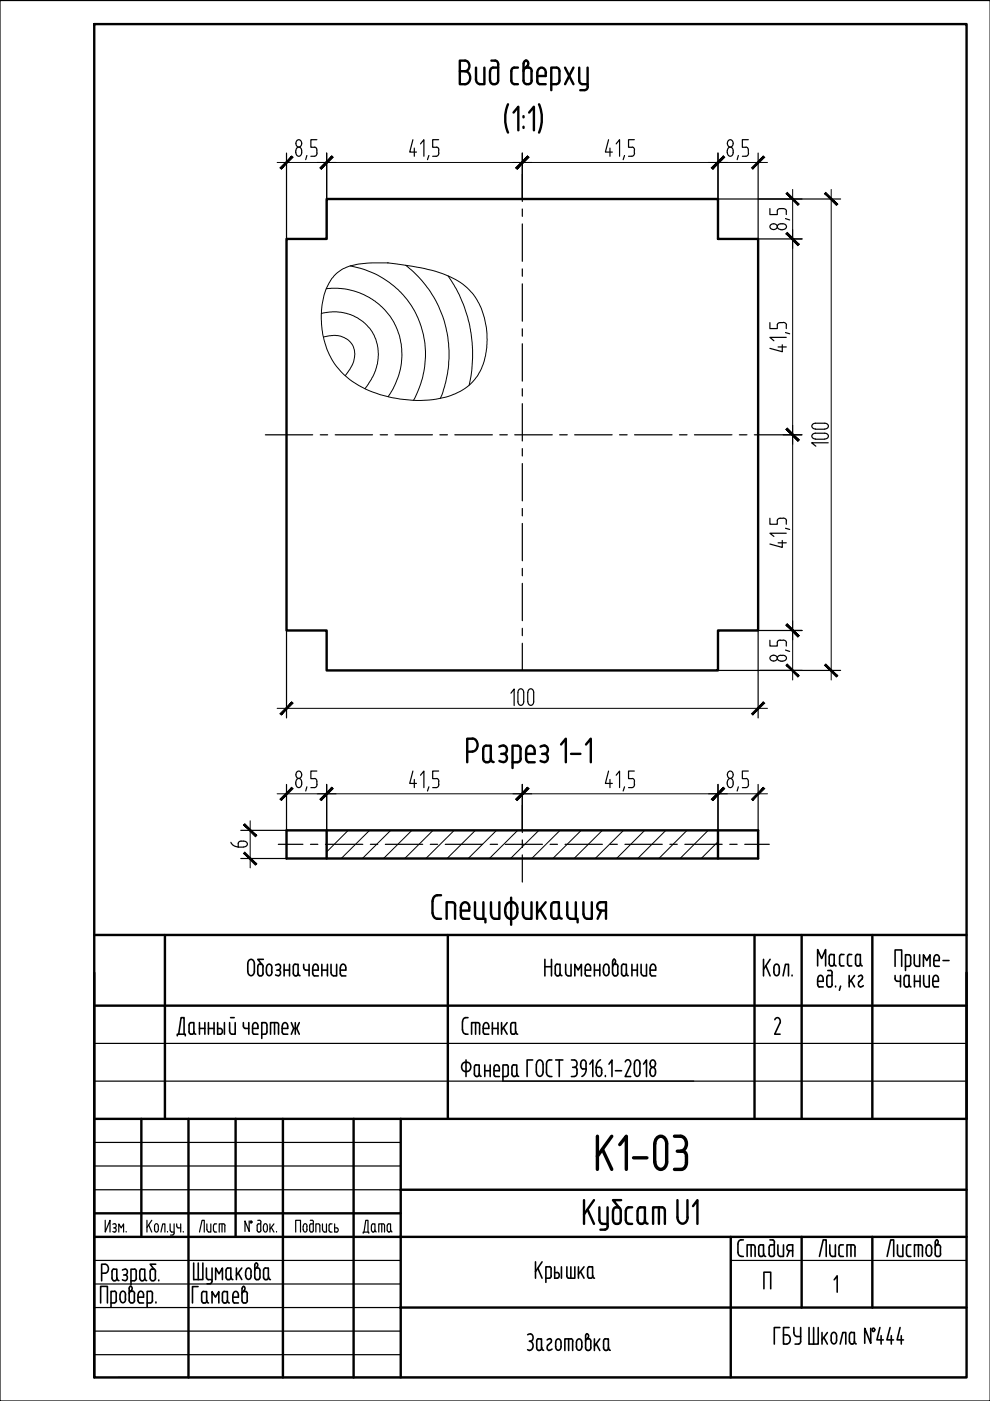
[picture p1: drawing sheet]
<svg xmlns="http://www.w3.org/2000/svg" width="210mm" height="297mm" viewBox="0 0 210 297" stroke-linecap="round" stroke-linejoin="round" font-family="sans-serif">
<defs><g id="words">
<text font-size="11.5" x="125.6" y="249.1">К1-03</text>
<g font-size="5.7">
<text x="188.4" y="210.6">чание</text>
<text x="50.8" y="262.5">док.</text>
</g>
</g></defs>
<!-- layer: 0 -->
<g fill="none" stroke="#000" stroke-width=".25">
<path d="M0 .1h209.9v296.9h-209.9zM60.7 32.5v18.2M62.7 32v.4M62.7 32a.63 .63 0 0 1 .7-.8 .63 .63 0 0 1 .6 .8M62.7 32.3a.63 .63 0 0 0 .7 .8 .63 .63 0 0 0 .6-.8M62.9 29.8a.7 .7 0 0 1 1 .2 .7 .7 0 0 1-.1 1 .7 .7 0 0 1-1-.2 .7 .7 0 0 1 .1-1zM64 32v.4M65.1 33l-.3 .9M66.7 31.2l.4 .3 .1 1M67.2 29.6h-1.3v1.6h.8M67.2 32.4a.64 .64 0 0 1-.5 .7h-.8M69.3 32.5v18.2"/>
<path d="M87.5 29.6l-.6 2.6h1.4M87.8 31.4v1.7M89.2 30.5l.7-.9v3.5M90.9 33l-.3 .9M91.7 33.1h.8M92.6 31.2a1.12 1.12 0 0 1-.1 1.9M93 29.6h-1.3v1.6h.8M110.7 32.5v10.2M129 29.6l-.6 2.6h1.4M129.3 31.4v1.7M130.6 30.5l.8-.9v3.5M132.4 33l-.3 .9"/>
<path d="M134 31.2l.5 .3v.3M134.5 29.6h-1.2v1.6h.7M134.5 31.8v.7M134.5 32.4a.64 .64 0 0 1-.5 .7h-.7M152.2 32.5v18.2h17.9M154.2 32v.4M154.2 32a.63 .63 0 0 1 .6-.8 .63 .63 0 0 1 .6 .8M154.2 32.3a.63 .63 0 0 0 .6 .8 .63 .63 0 0 0 .6-.8M154.4 29.8a.7 .7 0 0 1 1 .2 .7 .7 0 0 1-.1 1 .7 .7 0 0 1-1-.2 .7 .7 0 0 1 .1-1zM155.4 32v.4M156.5 33l-.2 .9M158.2 31.2l.4 .3 .1 1"/>
<path d="M158.7 29.6h-1.3v1.6h.8M158.7 32.4a.64 .64 0 0 1-.6 .7h-.7M160.7 32.5v18.2M110.7 44.3v1.6M110.7 47.5v7.9M110.7 57v1.6M152.2 42.2h26M163.5 47.6a.7 .7 0 0 1 1-.1 .7 .7 0 0 1 .1 1 .7 .7 0 0 1-1 .1 .7 .7 0 0 1-.1-1zM165.4 44.2h.6M165.4 44.2l-.5 .3-.1 1h-1.6v-1.3M165.6 48.7h.3M165.6 48.7a.63 .63 0 0 1-.8-.6 .63 .63 0 0 1 .8-.7 .71 .71 0 0 1 .9 .2 .71 .71 0 0 1 0 .9l-.5 .2"/>
<path d="M166.1 44.2a.64 .64 0 0 1 .7 .6M166.5 46.3l.9 .3M166.7 44.8v.7M110.7 60.2v7.9M110.7 69.7v1.6M110.7 72.9v7.9M165 73.6h1.7M165.4 68.4h.6M165.4 68.4l-.5 .2-.1 1.1h-1.6v-1.3M165.9 73.1v1.5l-2.7-.7M166.1 68.4a.64 .64 0 0 1 .7 .5M166.5 70.5l.9 .3"/>
<path d="M166.7 71.5h-3.5l.9 .7M166.7 68.9v.8M56.3 92.2h10M67.9 92.2h1.6M71.1 92.2h7.9M80.6 92.2h1.6M83.7 92.2h8M93.3 92.2h1.6M96.4 92.2h8M106 92.2h1.6M109.1 92.2h8M110.7 82.4v1.6"/>
<path d="M110.7 85.6v7.9M110.7 95.1v1.6M110.7 98.3v7.9M118.7 92.2h1.6M121.8 92.2h8M131.4 92.2h1.6M134.5 92.2h8M144.1 92.2h1.6M147.2 92.2h8M156.8 92.2h1.6M159.9 92.2h10.2M172.9 93.1h1.9"/>
<path d="M172.9 91h1.9M174.8 91.8h-1.9a.63 .63 0 0 0-.8 .7 .63 .63 0 0 0 .8 .6M174.8 89.7h-1.9a.63 .63 0 0 0-.8 .6 .63 .63 0 0 0 .8 .7M174.9 91.8a.63 .63 0 0 1 .7 .7 .63 .63 0 0 1-.7 .6M174.9 89.7a.63 .63 0 0 1 .7 .6 .63 .63 0 0 1-.7 .7M175.6 93.9h-3.5l.9 .7M110.7 107.8v1.6M110.7 111v7.9M163.2 109.9v1.3h1.6v-.8M165 115.1h1.7M165.4 109.9h.6M165.4 109.9h-.3l-.3 .5"/>
<path d="M165.9 114.6v1.5l-2.7-.8M166.1 109.8a.64 .64 0 0 1 .7 .6M166.5 112l.9 .3M166.7 113.1h-3.5l.9 .6M166.7 110.4v.8M60.7 133.7v18.5M110.7 120.5v1.6M110.7 123.7v7.9M110.7 133.2v1.6M110.7 136.4v5.7M152.2 133.7h17.9M160.7 133.7v18.5"/>
<path d="M163.2 135.7v1.3h1.6v-.8M163.5 139.1a.7 .7 0 0 1 1-.1 .7 .7 0 0 1 .1 1 .7 .7 0 0 1-1 .1 .7 .7 0 0 1-.1-1zM165.4 135.7h.6M165.4 135.7l-.3 .1-.3 .4M165.6 139h.3M165.6 138.9a.63 .63 0 0 0-.8 .6 .63 .63 0 0 0 .8 .7M166 138.9a.63 .63 0 0 1 .8 .6 .63 .63 0 0 1-.8 .7M166.1 135.7a.64 .64 0 0 1 .7 .6M166.5 137.8l.9 .3M166.7 136.3v.7M108.3 147l.7-.9v3.5M110 146.3a.61 .61 0 0 1 .7-.2 .61 .61 0 0 1 .3 .7v2a.63 .63 0 0 1-.6 .7 .63 .63 0 0 1-.6-.7v-2z"/>
<path d="M111.9 146.8v2M111.9 146.8a.63 .63 0 0 1 .7-.8 .63 .63 0 0 1 .6 .8v2a.63 .63 0 0 1-.7 .7 .63 .63 0 0 1-.6-.7M152.2 142.1h26M165.6 140.2h.3M49 178.6a1.61 1.61 0 0 0 1.5 1M50.5 179.6h1.1M51.6 178.3l-.8 .1-.2 .2-.1 1M51.7 178.3a.63 .63 0 0 1 .8 .7 .63 .63 0 0 1-.8 .6M59 179h5.2M60.7 166.3v9.8h-9.6M62.7 165.8v.4M62.7 165.8a.63 .63 0 0 1 .7-.8 .63 .63 0 0 1 .6 .8"/>
<path d="M62.9 163.7a.7 .7 0 0 1 1 .1 .7 .7 0 0 1-.1 1 .7 .7 0 0 1-1-.1 .7 .7 0 0 1 .1-1zM64 165.8a.71 .71 0 0 1-.2 .9 .71 .71 0 0 1-.9 .1l-.2-.6M65.1 166.8l-.3 .9M65.8 179h1.6M67.2 163.5h-1.3v1.6h1l.3 .6M67.2 165.7v.6M67.2 166.3a.64 .64 0 0 1-.5 .7h-.8M69 179h7.9M69.3 166.3v9.8M78.5 179h1.6M81.7 179h7.9M87.5 163.5l-.6 2.6h1.4"/>
<path d="M87.8 165.3v1.7M89.2 164.4l.7-.9v3.5M90.9 166.8l-.3 .9M91.2 179h1.6M91.7 167h.8M93 163.5h-1.3v1.6h1.1l.2 .6M93 165.7v.6M93 166.3a.64 .64 0 0 1-.5 .7M94.4 179h7.9M103.9 179h1.6M107.1 179h7.9M110.7 166.3v10.2"/>
<path d="M110.7 178.1v1.6M116.6 179h1.6M119.8 179h7.9M129 163.5l-.6 2.6h1.4M129.3 179h1.6M129.3 165.3v1.7M130.6 164.4l.8-.9v3.5M132.4 166.8l-.3 .9M132.5 179h7.9M134.5 163.5h-1.2v1.6h1l.2 .6M134.5 165.7v.6M134.5 166.3a.64 .64 0 0 1-.5 .7h-.7"/>
<path d="M142 179h1.6M145.2 179h7.9M152.2 166.3v9.8M154.2 165.8v.4M154.2 165.8a.63 .63 0 0 1 .6-.8 .63 .63 0 0 1 .6 .8M154.4 163.7a.7 .7 0 0 1 1 .1 .7 .7 0 0 1-.1 1 .7 .7 0 0 1-1-.1 .7 .7 0 0 1 .1-1zM154.7 179h1.6M155.4 165.8a.71 .71 0 0 1-.1 .9 .71 .71 0 0 1-.9 .1l-.2-.6M156.5 166.8l-.2 .9M157.9 179h5.2M158.7 163.5h-1.3v1.6h1l.3 .6M158.7 165.7v.6"/>
<path d="M158.7 166.3a.64 .64 0 0 1-.6 .7h-.7M160.7 166.3v9.8M51.1 182h9.6M110.7 181.3v5.7M20 221.2h184.9M20 229.2h184.9M20 242.2h65M20 247.2h65M20 252.3h65M20 272.2h65M20 277.2h65M20 267.2h65"/>
<path d="M154.9 267.2h50M20 282.2h65M20 287.2h65M25 292h179.9"/>
</g>
<g fill="none" stroke="#000" stroke-width=".51">
<path d="M20 5.1h184.9v286.9h-184.9zM60.7 50.7h8.6v-8.5h82.9v8.5h8.5v83h-8.5v8.4h-82.9v-8.4h-8.6zM60.7 176.1h100v5.9h-100zM69.3 176.1v5.9M152.2 176.1v5.9M20 198.2h184.9M35 198.2v39M95 198.2v39M160 198.2v39M170 198.2v39M185 198.2v39M20 206.2v31"/>
<path d="M20 213.2h184.9M204.9 206.2v31"/>
</g>
<g fill="none" stroke="#000" stroke-width=".51">
<path d="M30 237.2v25M40 237.2v54.8M50 237.2v25M60 237.2v54.8M75 237.2v54.8M85 237.2v54.8M204.9 237.2h-184.9v54.8M20 257.2h65M84.8 252.3h120.1M20 262.2h184.9M84.8 277.2h120.1M154.9 262.2v29.8"/>
<path d="M170 262.2v15M185 262.2v15"/>
</g>
<g fill="none" stroke="#000" stroke-width=".34">
<path d="M37.6 219.6v-.3h1.7v.3M37.9 219.3l.5-3.5h.6v3.5M40.1 217.4v1.3a.49 .49 0 0 0 .6 .6M40.1 217.3l.2-.4 .8-.1v2l.2 .4 .2 .1M41.1 218.7l-.2 .5-.2 .1M42.3 218h1.1M42.3 216.8v2.5M43.4 216.8v2.5M44.2 218h1.2M44.2 216.8v2.5M45.4 216.8v2.5M46.1 216.8v2.5h.6a.65 .65 0 0 0 .5-.6 .65 .65 0 0 0-.5-.7h-.6"/>
<path d="M47.6 216.8v2.5M48.7 216.8v1.8a.63 .63 0 0 0 .5 .7h.7v-2.5M48.9 215.8h.8M51.6 216.8v.7l.2 .5h.9M52.5 204.4a.73 .73 0 0 1 .7-1 .73 .73 0 0 1 .7 1M52.5 204.4v1.5a.73 .73 0 0 0 .7 1 .73 .73 0 0 0 .7-1v-1.5M52.7 216.8v2.5M53.6 217.6v1.2M53.6 218.8l.1 .4 1 .1M53.6 217.6a.6 .6 0 0 1 .5-.8 .6 .6 0 0 1 .6 .8M54.7 205v1.6l.4 .3M54.7 217.6v.4h-1.1"/>
<path d="M55 204.5h.4M55 206.9h.4M55.1 204.4l-.2 .1-.2 .4M55.4 204.4l.2 .1 .2 .4M55.8 205v1.4M55.8 206.3l-.2 .5-.2 .1M55.8 203.4h-1.1l.9 1.1M56.5 205.2v.9M56.5 205.2a.6 .6 0 0 1 .6-.8 .6 .6 0 0 1 .6 .8M56.5 206.1a.6 .6 0 0 0 .6 .8 .6 .6 0 0 0 .6-.8M56.6 217.4l-.1 1.6-.3 .3h-.7M56.6 217.3l-.2-.4-.9-.1v3.4"/>
<path d="M57.6 205.2v.9M58.2 216.8v2.5M58.4 206.7l.6 .2M58.7 205.7h.3M59 204.5l-.6 .1M59 204.4a.65 .65 0 0 1 .5 .6 .65 .65 0 0 1-.5 .6 .65 .65 0 0 1 .5 .7 .65 .65 0 0 1-.5 .6M59.1 217.4v1.9M59.1 217.3l-.2-.4-.2-.1h-1.3v2.5M59.8 217.6v1.2M59.9 218.8l.1 .4 1 .1M59.9 217.6a.6 .6 0 0 1 .5-.8 .6 .6 0 0 1 .6 .8M60.2 205.7h1.2"/>
<path d="M60.2 204.5v2.4M61 217.6v.4h-1.2M61.4 204.5v2.4M61.8 216.8l.5 1.2-.5 1.3M62.2 205v1.6l.4 .3M62.3 218h.6M62.6 204.5h.6v1.8l.2 .5 .2 .1M62.6 206.9h.2M62.6 204.4l-.2 .1-.2 .4M62.6 216.8v2.5M63.2 206.3l-.2 .5-.2 .1M63.5 216.8l-.6 1.2 .6 1.3"/>
<path d="M64.4 204.5v.6l.2 .5 .9 .1M65.5 204.5v2.4M66.3 205.2v1.2M66.3 205.2a.6 .6 0 0 1 .6-.8 .6 .6 0 0 1 .6 .8M66.3 206.4l.4 .5M66.6 206.9h.9M67.5 205.2v.5h-1.2M68.2 205.7h1.2M68.2 204.5v2.4M69.4 204.5v2.4M70.2 204.5v1.7a.63 .63 0 0 0 .5 .7M71.4 204.5v2.4h-.7"/>
<path d="M72.1 205.2v1.2M72.2 206.4l.3 .5M72.2 205.2a.6 .6 0 0 1 .5-.8 .6 .6 0 0 1 .6 .8M72.5 206.9h.8M73.3 205.2v.5h-1.2M98.7 219.3h.5M98.7 215.8h.5M98.7 215.8a.78 .78 0 0 0-.6 .8l-.1 1.8a.86 .86 0 0 0 .7 .8M100.8 216.8v2.5M101.3 216.8h-1.3v2.5M101.3 216.8l.2 .1 .2 .4M101.7 217.4v1.9"/>
<path d="M102.4 217.6v1.2M102.5 218.8l.3 .5M102.5 217.6a.6 .6 0 0 1 .6-.8 .6 .6 0 0 1 .5 .8M102.8 219.3h.8M103.6 217.6v.4h-1.2M104.4 218h1.2M104.4 216.8v2.5M105.6 216.8v2.5M106.3 216.8v2.5M106.7 217.9l.8 1.4M107.5 216.8l-1.2 1.6M108.3 217.4v1.6l.4 .3"/>
<path d="M108.7 216.8h.6v2M108.7 216.8l-.2 .1-.2 .4M109.7 219.3l-.2-.1-.2-.5a.51 .51 0 0 1-.6 .6M115.5 205h1.4M115.5 203.4v3.5M116.9 203.4v3.5M117.7 205l.1 1.6 .3 .3M118.1 204.5h.6v1.8l.2 .5 .2 .1M118.1 206.9h.3M118.1 204.4l-.2 .1-.2 .4M118.8 206.3l-.2 .5-.2 .1M119.9 204.5v1.7a.63 .63 0 0 0 .6 .7"/>
<path d="M121.1 204.5v2.4h-.7M121.9 206.9v-2.4l.7 1.2 .7-1.2v2.4M124.1 205.2v1.2M124.1 206.4l.3 .5M124.1 205.2a.6 .6 0 0 1 .6-.8 .6 .6 0 0 1 .5 .8M124.4 206.9h.8M125.2 205.2v.5h-1.1M126 204.5v2.4M126 205.7h1.2M127.2 204.5v2.4M127.9 205.2a1.55 1.55 0 0 0 .4 1.6 .6 .6 0 0 0 .6-.1 .6 .6 0 0 0 .2-.6v-.9M128 205.2a.6 .6 0 0 1 .5-.8 .6 .6 0 0 1 .6 .8"/>
<path d="M129.9 203.8v2.6M129.9 206.3l.2 .5 .2 .1M130.2 203.4l.3 .3-.1 .5M130.2 203.4l-.3 .4M130.3 204.5h.3M130.3 206.9h.3M130.3 204.4l-.2 .1-.2 .4M130.4 204.2l-.3 .3M130.6 204.4l.2 .1 .2 .4M131 205v1.4M131 206.3l-.2 .5-.2 .1M131.8 205v1.6l.4 .3"/>
<path d="M132.2 204.5h.6v1.8l.2 .5 .2 .1M132.2 206.9h.2M132.2 204.4l-.2 .1-.2 .4M132.8 206.3l-.2 .5-.2 .1M134 205.7h1.1M134 204.5v2.4M135.1 204.5v2.4M135.9 204.5v1.7a.63 .63 0 0 0 .6 .7M137.1 204.5v2.4h-.7M137.8 205.2v1.2M137.9 206.4l.3 .5M137.9 205.2a.6 .6 0 0 1 .6-.8 .6 .6 0 0 1 .5 .8"/>
<path d="M138.2 206.9h.8M139 205.2v.5h-1.2M161.9 203.4v3.5M162.4 204.8l.9 2.1M163.3 203.4l-1.4 2.1M164.1 205.2v.9a.6 .6 0 0 0 .6 .8 .6 .6 0 0 0 .5-.8v-.9M164.1 205.2a.6 .6 0 0 1 .6-.8 .6 .6 0 0 1 .5 .8M164.3 216.2a.61 .61 0 0 1 .8-.4 .61 .61 0 0 1 .3 .8l-1.1 2.7h1.1M166 206.9l.5-2.4h.7v2.4M167.9 206.7v.2M173.4 204.8v-3.5l.8 1.9 .8-1.9v3.5M173.4 207.6v1.2"/>
<path d="M173.4 208.8l.2 .4h.9M173.4 207.6a.6 .6 0 0 1 .6-.8 .6 .6 0 0 1 .5 .8v.5h-1.1M175.3 207.3l.1 1.7 .3 .2M175.5 205.8h.5M175.7 206.8h.7M175.7 206.8l-.2 .1-.2 .4M175.8 202.9v1.4a.53 .53 0 0 0 .5 .5 .53 .53 0 0 0 .6-.5M176 205.7l.2 .1 .2 .5M176.2 202.4h.7v1.9M176.2 202.3l-.2 .1-.2 .5M176.4 206.3v2.4M176.4 208.7l-.2 .5h-.5"/>
<path d="M176.9 204.3l.2 .4 .2 .1M177.2 209.1v.1M178 202.9l.1 1.6 .3 .3h.5M178.2 209.1l-.2 .9M178.4 202.4h.5M178.4 202.3l-.2 .1-.2 .5M179.7 202.9l.1 1.6 .3 .3M180 206.8v2.4M180.1 204.8h.5M180.1 202.4h.5M180.1 202.3l-.2 .1-.2 .5M180.4 207.8l.8 1.4"/>
<path d="M181.2 206.8l-1.2 1.6M181.4 202.9l.1 1.6 .3 .3M181.8 202.4h.6v1.9l.2 .4 .2 .1M181.8 204.8h.2M181.8 202.3l-.2 .1-.2 .5M182.1 208.2a.61 .61 0 0 0 0 .9 .61 .61 0 0 0 .9-.1M182.5 204.3l-.2 .4-.2 .1M182.6 206.8l.2 .1v.5l-.7 .8M182.6 206.8l-.6 .2M189.8 204.9v-3.5h1.4v3.5M193.1 204.4l-.1-1.7-.3-.3h-.7v3.4M193.8 202.4v1.8"/>
<path d="M195 202.4v2.5h-.6M195.8 204.9v-2.5l.7 1.3 .7-1.3v2.5M198 203.2v1.3M198 203.2a.6 .6 0 0 1 .6-.8 .6 .6 0 0 1 .6 .8M199.1 203.2v.5h-1.1M199.9 203.7h1.3M98.6 225.2a.99 .99 0 0 1 1.2 .7 .99 .99 0 0 1-.7 1.2M98.6 227.2h.5M98.6 225.2a1 1 0 0 0-.7 1 1 1 0 0 0 .7 .9M98.8 224.7v3.5M100.6 227.7l.2 .4 .2 .1M101 225.8h.6v1.9"/>
<path d="M101 228.2h.2M101 225.7l-.4 .3v1.7M101.6 227.7l.2 .4 .2 .1M101.6 227.7l-.2 .4-.2 .1M102.8 227h1.1M102.8 225.8v2.4M103.9 225.8v2.4M104.7 227h1.2a.99 .99 0 0 0-.6-1.3 .7 .7 0 0 0-.6 .8v1.3l.4 .4M105 228.2h.9M106.6 228.2h.8M107.4 225.8h-.8v3.3M107.4 225.7l.2 .1 .2 .5-.1 1.4"/>
<path d="M107.8 227.7l-.2 .4-.2 .1M108.5 227.7l.2 .4 .2 .1M108.9 225.8h.7v1.9M108.9 228.2h.3M108.9 225.7l-.3 .3-.1 1.7M109.6 227.7l.2 .4 .2 .1M109.6 227.7l-.2 .4-.2 .1M112.9 224.7h-1.1v3.5M113.7 225.7v1.6M113.7 227.3a.73 .73 0 0 0 .7 .9 .73 .73 0 0 0 .7-.9M113.7 225.7a.73 .73 0 0 1 .7-1 .73 .73 0 0 1 .7 1v1.6M115.9 225.6v1.7a.78 .78 0 0 0 .6 .9"/>
<path d="M116.5 228.2h.5M117 224.7h-.5a.78 .78 0 0 0-.6 .9M117.8 224.7h1.5M118.6 224.7v3.5M121.2 224.7h.6a.82 .82 0 0 1 .5 .8 .82 .82 0 0 1-.5 .8M121.2 228.2h.6M121.4 226.3h.5M121.9 226.3l.2 .1 .2 .4M122.3 227.5a.63 .63 0 0 1-.5 .7M122.3 226.9v.6M123.1 225.5v.5M123.1 225.5a.6 .6 0 0 1 .6-.8 .6 .6 0 0 1 .6 .8"/>
<path d="M123.1 226l.1 .3 .4 .3M124.2 225.5v1.1h-.6M124.3 226.7a1.71 1.71 0 0 1-.9 1.5M125.1 225.6l.6-.9v3.5M126.4 226.3h.7M126.4 226.3v1.1M126.4 227.4a.6 .6 0 0 0 .6 .8 .6 .6 0 0 0 .6-.8M127.1 226.3l.4 .3 .1 .3M127.3 224.7a1.61 1.61 0 0 0-.9 1.6M127.6 226.9v.5M128.4 228v.2M129.1 225.6l.7-.9v3.5"/>
<path d="M130.5 227h1.3M132.6 225.1a.61 .61 0 0 1 .8-.4 .61 .61 0 0 1 .3 .8v.3M133.6 225.9l-1.1 2.3h1.2M134.5 225.5v1.9M134.5 225.5a.6 .6 0 0 1 .6-.8 .6 .6 0 0 1 .6 .8v1.9a.6 .6 0 0 1-.6 .8 .6 .6 0 0 1-.6-.8M136.4 225.6l.7-.9v3.5M137.8 227.1v.3a.6 .6 0 0 0 .6 .8 .6 .6 0 0 0 .6-.8v-.3M137.8 227.1a.6 .6 0 0 1 .6-.8 .6 .6 0 0 1 .6 .8M138 225a.57 .57 0 0 1 .7-.2 .57 .57 0 0 1 .3 .7 .6 .6 0 0 1-.6 .8 .6 .6 0 0 1-.6-.8zM21.3 276.3v-3.6h1.5v3.6M21.5 269.9h.8a1 1 0 0 0 .7-.9 1 1 0 0 0-.7-1h-.8v3.6M23.5 276.3h.8"/>
<path d="M23.7 271l.2 .4 .3 .1M24.1 269.1h.7v1.9M24.1 271.6h.3M24.2 269.1l-.4 .2-.1 1.7M24.4 271.5l.4-.3v-.2l.2 .4 .2 .1M24.6 274.3v1.4M24.7 275.7l-.2 .4-.2 .1M24.7 274.3l-.2-.5h-1v3.3M25.4 274.6v.8M25.5 274.5a.6 .6 0 0 1 .6-.7 .6 .6 0 0 1 .5 .7M25.5 275.4a.6 .6 0 0 0 .6 .8 .6 .6 0 0 0 .5-.8M26.2 270.3h.3"/>
<path d="M26.5 269.1l-.5 .2M26.6 269.1a.65 .65 0 0 1 .4 .6 .65 .65 0 0 1-.4 .6 .63 .63 0 0 1 .3 .9 .63 .63 0 0 1-.9 .1M26.6 274.6v.8M27.8 271.6h.7M27.8 276.3h.3M27.9 273.5l-.3 .4M27.9 273.5l.1-.5-.3-.3-.3 .5v2.5l.2 .4 .2 .1M28.1 273.8h-.5l-.2 .5M28.1 273.8h.2l.2 .5M28.5 269.1h-.7v3.3M28.5 274.3v1.4M28.5 269.1h.2l.2 .5v1.4"/>
<path d="M28.5 275.7l-.2 .4-.2 .1M28.9 271l-.2 .4-.2 .1M29.3 274.6v1.2M29.3 275.8l.3 .4M29.3 274.5a.6 .6 0 0 1 .6-.7 .6 .6 0 0 1 .5 .7M29.6 276.3h.8M29.6 271l.2 .4 .2 .1M30 269.1h.7v1.9M30 271.6h.3M30 269.1l-.3 .2-.1 1.7M30.3 271.5l.3-.3 .1-.2 .2 .4 .2 .1M30.4 274.6v.4h-1.1"/>
<path d="M31.2 276.3h.7M31.8 271l.2 .4 .2 .1M31.9 273.8h-.7v3.3M31.9 273.8h.2l.2 .5M32.2 271.6h.4M32.2 269.1h.4M32.2 269.1l-.3 .2-.1 1.7M32.3 274.3v1.4M32.3 275.7l-.2 .4-.2 .1M32.6 269.1h.2l.2 .5M32.9 269.6v1.4M33 271l-.2 .4-.2 .1"/>
<path d="M33 268h-1.2l.9 1.2M33.1 276v.3M33.7 271.4v.2M41.1 267.8v3.5h1.9v-3.5M42 272.8h-1.2v3.5M42 267.8v3.5M42.8 274.3v1.4a.51 .51 0 0 0 .6 .6M43.1 273.8h.7v1.9M43.2 273.8l-.2 .1-.2 .4M43.8 270.8l.2 .4 1 .1M43.8 268.8v2M43.8 275.7l.2 .5 .2 .1"/>
<path d="M43.9 275.7l-.2 .5-.2 .1M43.9 272.2h.6M45 271.6l-.2 .5h-.2M45 276.3v-2.5l.7 1.2 .7-1.2v2.5M45 268.8v2.8M45.7 271.3v-2.5l.7 1.3 .8-1.3v2.5M47.2 274.3v1.4a.53 .53 0 0 0 .5 .6 .53 .53 0 0 0 .5-.6M47.5 273.8h.7v1.9M47.6 273.8l-.2 .1-.2 .4M47.9 270.8l.2 .4 .2 .1M48.2 275.7l.2 .5 .2 .1M48.3 268.8h.6v2"/>
<path d="M48.3 268.8l-.3 .3-.1 1.7M49.4 274.6v1.2M49.4 271.3l-.2-.1-.2-.4a.51 .51 0 0 1-.7 .5M49.4 275.8l.2 .4 .9 .1M49.4 274.6a.6 .6 0 0 1 .6-.8 .6 .6 0 0 1 .5 .8M50.1 268.8v2.5M50.5 269.9l.8 1.4M50.5 274.6v.4h-1.1M51.3 268.8l-1.2 1.6M51.3 273.2v2.5l.2 .5 .2 .1M51.7 272.7l.2 .3-.1 .5M51.7 272.7l-.3 .5"/>
<path d="M51.7 273.8h.3M51.7 273.8l-.2 .1-.2 .4M51.8 273.5l-.3 .4M52 273.8l.3 .1 .2 .4M52.1 269.6v.9M52.1 269.6a.6 .6 0 0 1 .6-.8 .6 .6 0 0 1 .6 .8M52.1 270.5a.6 .6 0 0 0 .6 .8 .6 .6 0 0 0 .6-.8M52.4 274.3v1.4M52.5 275.7l-.2 .5-.6 .1M53.2 269.6v.9M54 270.8l.2 .4 .2 .1M54 268.3v2.5"/>
<path d="M54.3 267.8l-.3 .4M54.4 267.8l.3 .5-.5 .6M54.4 268.8l.5 .1 .2 .2v1.7M54.4 268.8l-.2 .1-.2 .5M55.1 270.8l-.2 .4-.5 .1M55.9 270.8l.2 .4 .2 .1M56.3 268.8h.6v2M56.3 271.3h.2M56.3 268.8l-.4 .3v1.7M56.5 271.3l.4-.3v-.2l.2 .4 .2 .1M113.5 267.5v3.5M114 268.9l.9 2.1"/>
<path d="M114.9 267.5l-1.4 2.1M115.7 271h.8M116.5 268.6h-.8v3.3M116.5 268.5l.2 .1 .2 .5M116.8 269.1v1.4M116.9 270.5l-.2 .4-.2 .1M117.6 268.6v2.4h.5M117.6 269.8h.5M118.1 269.8a.65 .65 0 0 1 .5 .6 .65 .65 0 0 1-.5 .6M119 268.6v2.4M120.2 268.6v1.9l.2 .4 .2 .1h1.3v-2.4M121 268.6v2.4"/>
<path d="M122.6 268.6v2.4M123.1 269.6l.7 1.4M123.8 268.6l-1.2 1.6M124.6 269.1v1.4a.51 .51 0 0 0 .7 .5M125 268.6h.6v1.9l.2 .4 .2 .1M125 268.5l-.2 .1-.2 .5M125.7 270.5l-.2 .4-.2 .1M157.1 266.4h.5M157.6 262.9h-.5a.78 .78 0 0 0-.6 .8v1.8a.78 .78 0 0 0 .6 .8M159.3 263.9v2.5M160.1 264.5l-.2-.5-.2-.1h-1.3v2.5M160.1 264.5v1.9"/>
<path d="M160.9 264.5l.2-.5 .8-.1v2M160.9 264.5v1.4a.53 .53 0 0 0 .5 .5 .53 .53 0 0 0 .5-.5l.1 .2 .3 .3M162 273.2v-3.5h1.4v3.5M163.1 264.5v1.6a.63 .63 0 0 0 .9 .2l.2-.4M163.2 262.9h.8l.2 .5M164.2 263.9l-.9 .1-.2 .5M164.2 263.4v2.5M164.9 265.7a.63 .63 0 0 0 .6 .7M164.9 263.9v1.8M166.1 263.9v2.5h-.7M167.3 263.9h.8v2.5M167.3 265.2h.8"/>
<path d="M167.3 263.9a.65 .65 0 0 0-.5 .6 .65 .65 0 0 0 .5 .7M167.4 265.2l-.5 1.2M173.7 266.4l.8-3.5h.7v3.5M175.9 263.9v1.8M176.9 271.3l.6-.8v3.5M177.1 263.9v2.5h-.6a.63 .63 0 0 1-.5-.7M177.9 264.5v1.6l.4 .3M178.3 266.4h.5M178.3 263.9h.5M178.3 263.9l-.2 .1-.2 .5M180.4 263.9v2.5M181.3 264.5v1.9"/>
<path d="M181.3 264.5l-.2-.5-.2-.1h-1.3v2.5M188.1 266.4l.7-3.5h.7v3.5M190.3 263.9v1.8M191.4 263.9v2.5h-.6a.63 .63 0 0 1-.5-.7M192.2 264.5v1.4M192.2 265.9l.2 .4 .7 .1M193.1 263.9l-.7 .1-.2 .5M194.7 263.9v2.5M195.6 264.5v1.9M195.6 264.5l-.2-.5-.2-.1h-1.3v2.5M196.3 264.7v.9M196.4 264.7a.6 .6 0 0 1 .6-.8 .6 .6 0 0 1 .5 .8"/>
<path d="M197.5 264.7a1.42 1.42 0 0 1-.3 1.6 .6 .6 0 0 1-.6-.1 .6 .6 0 0 1-.2-.6M198.3 263.3v2.8l.2 .2 .5 .1M198.6 262.9l.3 .3-.1 .5M198.6 262.9l-.3 .4M198.8 263.7l-.3 .3M199 263.9l-.5 .1-.2 .5M199 263.9l.2 .1 .2 .5M199.4 264.5v1.4l-.2 .4-.2 .1M111.9 286.2l.4 .1M111.9 283a.78 .78 0 0 1 1.2 .3 .78 .78 0 0 1-.6 1.1M112.2 284.4h.2M112.3 284.4a1 1 0 0 1 .7 .9 1 1 0 0 1-.7 1"/>
<path d="M114.2 283.9h.6v1.9M114.2 286.3h.2M114.2 283.8l-.2 .1-.2 .5v1.4l.2 .4 .2 .1M114.4 286.3l.4-.3 .1-.2 .1 .4 .3 .1M116.6 283.8l-.6 .3M116.6 283.8l.3 .3-.1 .5M116.8 284.7l-.7 .6-.1 .4a.54 .54 0 0 0 .5 .6M117 286l-.5 .3M117.8 284.7a.6 .6 0 0 1 .6-.8 .6 .6 0 0 1 .6 .8M117.8 285.5a.6 .6 0 0 0 .6 .8 .6 .6 0 0 0 .6-.8M117.8 284.7v.8M119 284.7v.8"/>
<path d="M120.6 283.9v2.4M121 283.9h-1.2v2.4M121.1 283.8l.2 .1 .2 .5-.1 1.9M122.2 284.7v.8M122.2 284.7a.6 .6 0 0 1 .6-.8 .6 .6 0 0 1 .6 .8M122.2 285.5a.6 .6 0 0 0 .6 .8 .6 .6 0 0 0 .6-.8M123.4 284.7v.8M124.2 283.2v2.6l.2 .4 .2 .1M124.5 282.8l-.3 .4M124.5 282.8l.3 .3-.1 .5M124.5 286.3h.3M124.5 283.9h.3"/>
<path d="M124.6 283.8l-.2 .1-.2 .5M124.7 283.6l-.4 .4M124.9 283.8l.3 .3 .1 1.7-.2 .4-.2 .1M126 283.9v2.4M126.4 284.9l.8 1.4M127.2 283.9l-1.2 1.5M128.4 283.9h.6v1.9M128.4 286.3h.2M128.4 283.8l-.4 .3v1.7l.2 .4 .2 .1M129 285.8l.2 .4 .2 .1M129 285.8l-.2 .4-.2 .1M165.4 281.5h-1.2v3.5"/>
<path d="M166.1 283h.8a1 1 0 0 1 .7 1 1 1 0 0 1-.7 .9M167.3 281.5h-1.2v3.5h.7M168.3 281.5v1a.78 .78 0 0 0 .7 .9M168.6 285h.7M169 283.4h.8M169.8 281.5v2.9l-.2 .5h-.2M171.5 281.5v3.5h2v-3.5M172.5 281.5v3.5M174.3 282.5v2.5M174.7 283.6l.7 1.4M175.4 282.5l-1.1 1.6M176.4 282.7a.57 .57 0 0 1 .7-.1 .57 .57 0 0 1 .3 .7v.8a.6 .6 0 0 1-.6 .8 .6 .6 0 0 1-.6-.7z"/>
<path d="M178.1 285l.6-2.5h.6v2.5M180.1 283v1.4M180.1 284.4l.2 .5h.2M180.5 282.5h.6v1.9l.2 .5h.2M180.5 285h.3M180.5 282.5h-.2l-.2 .5M181.2 284.4l-.2 .5h-.2M184.6 281.6v3.2l-1.3-3.2v3.2M186.6 281.5l-.7 2.6h1.4M186.8 283.2v1.8M188.7 281.5l-.7 2.6h1.4M189 283.2v1.8"/>
<path d="M190.8 281.5l-.6 2.6h1.4M191.1 283.2v1.8"/>
<circle cx="185.1" cy="281.9" r=".32"/>
</g>
<g fill="none" stroke="#000" stroke-width=".25">
<path d="M22.3 258.7v2.5l1-2.5v2.5M23.9 259.6a.45 .45 0 0 1 .7 .1 .45 .45 0 0 1-.3 .6 .44 .44 0 0 1 .3 .7 .44 .44 0 0 1-.7 .1M31.2 258.7v2.5M31.5 259.7l.7 1.5M32.2 258.7l-1 1.6M36.1 259.5v1.3M36.9 259.5v2l-.3 .3M37.5 259.5v.5M37.5 260l.3 .3M38.3 259.5v1.7M43.9 259.5v1.2M44.7 259.5v1.7h-.5"/>
<path d="M45.3 259.9v.9M45.6 259.5h.3M45.6 259.5l-.3 .3M47.1 259.5v1.7M47.4 259.5h-.9v1.7M47.4 259.5l.3 .3M47.7 259.9v1.3M65.7 259.9v1.1l.2 .2M65.8 258.7h.4M66.2 258.7l.3 .4M66.4 259.5h-.6l-.1 .3M66.4 259.1v1.7"/>
<path d="M67.8 259.8l-.1-.3h-.7v1.7M67.8 259.9v1.3M68.4 259.5v1.2M69.2 259.5v1.7h-.5M69.8 259.9v1.1l.2 .2M70.4 259.5h-.5l-.1 .3M71 259.5v1.7h.4a.47 .47 0 0 0 .3-.4 .47 .47 0 0 0-.3-.5h-.4M78.7 259.9v.9M78.8 259.8l.1-.3h.6v1.3M80.9 259.5v1.7M81.5 259.9v1.3M81.5 259.8l-.2-.3h-1v1.7"/>
<path d="M82.1 259.9l.1 1.1 .2 .2M82.4 259.5h.4v1.3M82.4 259.5l-.3 .3M24.1 260.3h.2M25.2 261.2v-1.7l.5 .8 .5-.8v1.7M26.8 261.1v.1M32.8 260l.2-.5 .2-.1 .2 .1 .2 .5M32.8 260.7l.2 .4 .2 .1 .2-.1 .2-.4M32.8 260v.7M33.6 260v.7M34.1 261.2l.4-1.7h.5v1.7M35.5 261.1v.1"/>
<path d="M36.1 260.8l.3 .4M36.2 261.9h.4M36.4 261.2h.5M37.8 260.3h.5M38.9 261.1v.1M42.3 261.2l.5-2.5h.5v2.5M43.9 260.7l.2 .4 .2 .1M45.3 260.8l.3 .4M45.6 261.2h.3M62.7 261.2v-2.5h1v2.5M64.3 260v.7M64.3 260l.2-.5 .2-.1 .2 .1 .2 .5"/>
<path d="M64.3 260.7l.2 .4 .2 .1 .2-.1 .2-.4M65.1 260v.7M65.9 261.2h.3M66.5 260.8l-.3 .4M68.4 260.7l.2 .4 .2 .1M70 261.2h.4M77 261.5v-.3h1.2v.3M77.2 261.2l.4-2.5h.4v2.5M78.8 260.8l.3 .4M79 261.2h.2M79.5 260.8l.3 .4M79.5 260.8l-.3 .4"/>
<path d="M82.4 261.2h.1M82.6 261.2l.2-.4 .3 .4"/>
</g>
<g fill="none" stroke="#000" stroke-width=".51">
<path d="M97.5 12.9h1.1a1.15 1.15 0 0 1 .9 1.1 1.15 1.15 0 0 1-.9 1.1 1.41 1.41 0 0 1 1.1 1.4 1.41 1.41 0 0 1-1.1 1.4h-1.1zM97.5 15.1h1.1M100.9 16.8a.91 .91 0 0 0 .8 1M100.9 14.3v2.5M102.7 14.3v3.6h-1M103.9 15.1v2M103.9 17.1a.69 .69 0 0 0 .6 .7M104.2 12.9h.8a.69 .69 0 0 1 .6 .7v3.5a.68 .68 0 0 1-.6 .7M104.5 17.9h.5M105.6 14.3h-1.1a.69 .69 0 0 0-.6 .8M108.4 15.1v2a.69 .69 0 0 0 .6 .7M109 17.9h.8"/>
<path d="M109.8 14.3h-.8a.69 .69 0 0 0-.6 .8M111 13.5v3.6a.69 .69 0 0 0 .6 .7M111.5 12.9l-.4 .3-.1 .3M111.5 12.8a.7 .7 0 0 1 .3 1.2M111.6 14.3h.5a.69 .69 0 0 1 .6 .8M111.6 17.9h.5M111.6 14.3a.69 .69 0 0 0-.6 .8M111.8 14l-.5 .5M112.7 15.1v2M112.7 17.1a.69 .69 0 0 1-.6 .7M113.9 17.2l.1 .3 .4 .3M114.4 17.9h1.3"/>
<path d="M115.7 15.5v.6h-1.8M115.7 15.5a.93 .93 0 0 0-.9-1.2 .93 .93 0 0 0-.9 1.2v1.7M116.9 17.9h1.1M118.6 15.1v2a.69 .69 0 0 1-.6 .7M118.6 15.1a.69 .69 0 0 0-.6-.8h-1.1v4.8M119.8 14.3l1.8 3.6M121.6 14.3l-1.8 3.6M122.8 14.3v2.8a.69 .69 0 0 0 .6 .7M123 19.1h1M123.4 17.9h1.2M124.6 14.3v4.1M124.6 18.3a.69 .69 0 0 1-.6 .8"/>
<path d="M107.7 22.1a7.7 7.7 0 0 0 0 6M108.9 23.9l1-1.3v5M111 24.6v.3M111 26.9v.2M112.2 23.9l1-1.3v5M114.3 22.1a7.7 7.7 0 0 1 0 6M99.1 159.4h1.1M100.2 156.6h-1.1v5M100.2 156.6a1.42 1.42 0 0 1 1.1 1.4 1.42 1.42 0 0 1-1.1 1.3M106.3 159.8h.5M106.8 158.1l-.9 .2M106.8 158.1a.89 .89 0 0 1 .7 .9 .89 .89 0 0 1-.7 .8 .89 .89 0 0 1 .7 .9 .89 .89 0 0 1-.7 .9"/>
<path d="M110.4 158.9v2M110.4 158.8a.69 .69 0 0 0-.6-.7h-1.1v4.7M111.5 159.8h1.9a1.34 1.34 0 0 0-.9-1.7 1.03 1.03 0 0 0-1 1.1v1.8M114.9 159.8h.5M115.5 159.8a.89 .89 0 0 1 .7 .9 .89 .89 0 0 1-.7 .9M115.5 158.1a.89 .89 0 0 1 .7 .9 .89 .89 0 0 1-.7 .8M115.5 158.1l-.9 .2M119 157.8l1-1.2v5M121.1 159.8h2M124.2 157.8l1.1-1.2v5M102.4 160.8a.69 .69 0 0 0 .7 .8M102.4 160.9v-2.1a.69 .69 0 0 1 .7-.7h1v2.8"/>
<path d="M103 161.6h.5M104.1 160.8a.69 .69 0 0 0 .6 .8M104.1 160.8a.69 .69 0 0 1-.6 .8M105.9 161.3l.9 .3M108.7 161.6h1.1M110.4 160.8a.69 .69 0 0 1-.6 .8M111.6 161l.1 .3 .4 .3M112.1 161.6h1.3M114.6 161.3l.9 .3M91.7 191.1v2.5M91.7 193.6a1.17 1.17 0 0 0 1 1.2h.8M93.5 189.8h-.8a1.12 1.12 0 0 0-1 1.3"/>
<path d="M96.5 192.1v2.7M96.5 192a.69 .69 0 0 0-.6-.7h-1.2v3.5M97.7 194.1l.1 .4 .4 .3M98.2 194.8h1.3M99.5 192.4v.7h-1.8M99.5 192.4a.93 .93 0 0 0-.9-1.1 .93 .93 0 0 0-.9 1.1v1.8M100.7 191.3v2.7M100.7 194a.69 .69 0 0 0 .6 .8M101.3 194.8h1.6v.8M102.5 191.3v3.5M104.1 191.3v2.5M105.9 191.3v3.5h-1a.91 .91 0 0 1-.8-1"/>
<path d="M107.1 193.4a1.29 1.29 0 0 0 1.1 1.4M108.2 191.3a1.25 1.25 0 0 1 1.5 1.4v.7M108.2 191.3a1.22 1.22 0 0 0-1.1 1.4v.7M108.4 190.3v5.8M109.7 193.4a1.25 1.25 0 0 1-1.5 1.4M110.9 191.3v2.5M112.7 191.3v3.5h-1a.91 .91 0 0 1-.8-1M113.9 191.3v3.5M114.5 192.8l1.2 2M115.7 191.3l-1.8 2.3M116.9 194a.69 .69 0 0 0 .6 .8M117.5 191.3h1v2.7"/>
<path d="M117.5 194.8h.4M117.5 191.3a.69 .69 0 0 0-.6 .7v2M118.5 194a.69 .69 0 0 0 .6 .8M118.5 194a.69 .69 0 0 1-.6 .8M120.3 191.3v2.7M120.3 194a.69 .69 0 0 0 .6 .8M120.9 194.8h1.6v.8M122.1 191.3v3.5M123.7 191.3v2.5M125.5 191.3v3.5h-1a.91 .91 0 0 1-.8-1M127.5 193.1l-.8 1.7M128.5 193.1l-1.2-.1a.89 .89 0 0 1-.7-.8 .89 .89 0 0 1 .7-.9h1.2v3.5"/>
<path d="M123.8 254.5v5M124.6 256.5l1.3 3M125.9 254.5l-2.1 3M127.1 256v2.7a.67 .67 0 0 0 .6 .7l1.1 .1M128.8 256v4M128.9 259.9a.67 .67 0 0 1-.6 .8M130 256.7v2M130 256.7a.8 .8 0 0 1 .8-.8 .8 .8 0 0 1 .8 .8M131.6 256.7v2a.67 .67 0 0 1-.6 .7l-.4 .1a.77 .77 0 0 1-.6-.8M131.7 254.5h-1.7l1.3 1.6M132.7 256.7v2M132.7 258.7a.67 .67 0 0 0 .6 .7"/>
<path d="M133.3 259.5h.7M133.3 256h.7M133.3 256a.67 .67 0 0 0-.6 .7M135.2 256.7v2M135.2 258.7a.67 .67 0 0 0 .6 .7M135.8 256h.9v2.7M135.8 259.5h.3M135.8 256a.67 .67 0 0 0-.6 .7M136.7 258.7a.67 .67 0 0 1-.5 .7M136.7 258.7a.67 .67 0 0 0 .6 .7M139.7 256v3.5M140.4 256h-1.9v3.5"/>
<path d="M140.4 256a.67 .67 0 0 1 .6 .7M141 256.7v2.8M143.6 254.5v3.6a1.11 1.11 0 0 0 1.1 1.3 1.11 1.11 0 0 0 1.1-1.3M145.8 254.5v3.6M146.9 255.7l1-1.2v5M127.3 260.7h1"/>
</g>
<!-- layer: 0 -->
<g fill="none" stroke="#000" stroke-width=".21">
<path d="M58.8 34.4h103.9M70.8 58.5a9 9 0 0 1 6.4-2.6 42.6 42.6 0 0 1 13.6 1.2 16.5 16.5 0 0 1 8.8 4.4 15.8 15.8 0 0 1 3.4 13.5 10.8 10.8 0 0 1-8.8 9.3 26.4 26.4 0 0 1-19.5-3.4 16.1 16.1 0 0 1-6.5-14.5 12.6 12.6 0 0 1 2.6-7.9zM74.3 56.4a19.1 19.1 0 0 1 13.9 27.4l-.5 1.1M86 56.2a24.1 24.1 0 0 1 7.4 28.2M95 58.5a28.9 28.9 0 0 1 4.5 23.1M168.1 40.2v104M176.2 40.2v104M68.1 66.4l2.3-.3 1.8 .1a9 9 0 0 1 7.2 12.9l-.7 1.3-1.3 2M68.6 71.4a5.5 5.5 0 0 1 5.4 .8l.2 .3a4.7 4.7 0 0 1-.1 5.9l-.9 1.3M69.2 61.2h.2a14.2 14.2 0 0 1 13.7 6.4 14.2 14.2 0 0 1 .1 15.1l-.9 1.4M58.8 150.2h103.9M53 174v10"/>
<path d="M58.8 168.3h103.9M69.3 176.1h.1M73.8 176.1l-4.5 4.5M78.4 176.1l-6.1 5.9M82.8 176.1l-6 5.9M87.3 176.1l-6 5.9M91.8 176.1l-6 5.9M96.3 176.1l-6 5.9M100.8 176.1l-6 5.9M105.3 176.1l-6 5.9M109.8 176.1l-6 5.9M114.3 176.1l-6.1 5.9"/>
<path d="M118.7 176.1l-6 5.9M123.2 176.1l-6 5.9M127.7 176.1l-6 5.9M132.2 176.1l-6 5.9M136.7 176.1l-6 5.9M141.2 176.1l-6 5.9M145.7 176.1l-6 5.9M150.2 176.1l-6 5.9M152.2 178.5l-3.5 3.5"/>
</g>
<g fill="#000" stroke="#000" stroke-width=".21">
<path d="M61.8 33.1l-2.2 2.7 2.5-2.5zM61.8 33.1l-2.2 2.7-.2-.2z"/>
<path d="M70.4 33.1l-2.5 2.5 .2 .2zM70.4 33.1l.2 .2-2.5 2.5z"/>
<path d="M70.4 33.1l-2.3 2.7 2.5-2.5zM70.4 33.1l-2.3 2.7-.2-.2z"/>
<path d="M109.3 35.6l.3 .2 2.2-2.7zM111.8 33.1l.3 .2-2.5 2.5z"/>
<path d="M111.8 33.1l-2.2 2.7 2.5-2.5zM111.8 33.1l-2.2 2.7-.3-.2z"/>
<path d="M150.8 35.6l.3 .2 2.3-2.7zM153.4 33.1l.2 .2-2.5 2.5z"/>
<path d="M153.4 33.1l-2.3 2.7 2.5-2.5zM150.8 35.6l2.6-2.5-2.3 2.7z"/>
<path d="M159.3 35.6l.3 .2 2.2-2.7zM161.8 33.1l.3 .2-2.5 2.5z"/>
<path d="M166.9 49.3l-.2 .3 2.7 2.2zM166.7 49.6l2.7 2.2-.2 .3z"/>
<path d="M166.7 41l2.5 2.5 .2-.2zM166.9 40.8l2.5 2.5-2.7-2.3z"/>
<path d="M166.7 49.6l2.5 2.5 .2-.3zM166.7 49.6l.2-.3 2.5 2.5z"/>
<path d="M174.8 41l2.5 2.5 .3-.2zM174.8 41l.3-.2 2.5 2.5z"/>
<path d="M166.9 90.8l-.2 .2 2.7 2.3zM166.7 91l2.7 2.3-.2 .2z"/>
<path d="M166.7 91l2.5 2.5 .2-.2zM166.9 90.8l2.5 2.5-2.7-2.3z"/>
<path d="M166.9 132.3l-.2 .2 2.7 2.3zM166.7 132.5l2.7 2.3-.2 .2z"/>
<path d="M166.7 132.5l2.5 2.5 .2-.2zM166.7 132.5l.2-.2 2.5 2.5z"/>
<path d="M61.8 148.8l-2.2 2.8 2.5-2.5zM61.8 148.8l-2.2 2.8-.2-.3z"/>
<path d="M159.3 151.3l.3 .3 2.2-2.8zM161.8 148.8l.3 .3-2.5 2.5z"/>
<path d="M166.9 140.8l-.2 .2 2.7 2.3zM166.7 141l2.7 2.3-.2 .2z"/>
<path d="M175.1 140.8l-.3 .2 2.8 2.3zM174.8 141l2.8 2.3-.3 .2z"/>
<path d="M51.6 174.9l2.5 2.5 .3-.2zM51.6 174.9l.3-.2 2.5 2.5z"/>
<path d="M61.8 166.9l-2.2 2.8 2.5-2.5zM61.8 166.9l-2.2 2.8-.2-.3z"/>
<path d="M67.9 169.4l.2 .3 2.3-2.8zM70.4 166.9l.2 .3-2.5 2.5z"/>
<path d="M70.4 166.9l-2.3 2.8 2.5-2.5zM70.4 166.9l-2.3 2.8-.2-.3z"/>
<path d="M109.3 169.4l.3 .3 2.2-2.8zM111.8 166.9l.3 .3-2.5 2.5z"/>
<path d="M111.8 166.9l-2.2 2.8 2.5-2.5zM109.3 169.4l2.5-2.5-2.2 2.8z"/>
<path d="M150.8 169.4l.3 .3 2.3-2.8zM153.4 166.9l.2 .3-2.5 2.5z"/>
<path d="M153.4 166.9l-2.3 2.8 2.5-2.5zM150.8 169.4l2.6-2.5-2.3 2.8z"/>
<path d="M159.3 169.4l.3 .3 2.2-2.8zM161.8 166.9l.3 .3-2.5 2.5z"/>
<path d="M51.6 180.9l2.8 2.3-2.5-2.5zM51.6 180.9l2.8 2.3-.3 .2z"/>
</g>
<use href="#words"/>
</svg>
